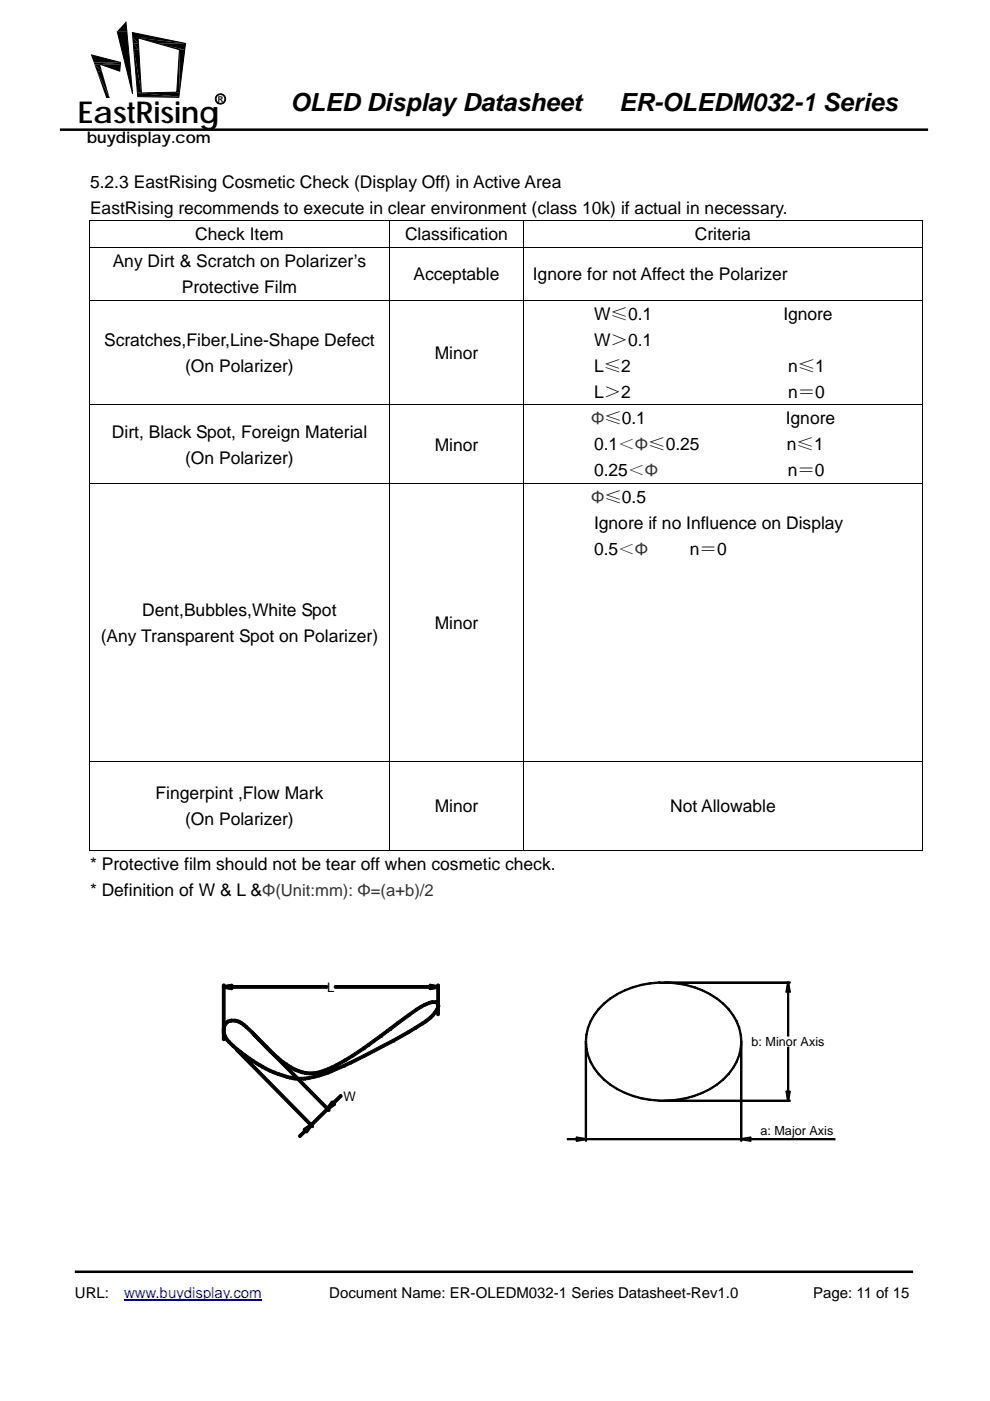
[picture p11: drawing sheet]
<svg xmlns="http://www.w3.org/2000/svg" width="210mm" height="297mm" viewBox="0 0 210 297" stroke-linecap="round" stroke-linejoin="round" font-family="sans-serif">
<defs><g id="words">
<text font-size="6.4" x="16.5" y="26">EastRising</text>
<g font-size="5.3">
<text x="61.6" y="23.6">OLED Display Datasheet</text>
<text x="131.3" y="23.6">ER-OLEDM032-1 Series</text>
</g>
<g font-size="3.7">
<text x="19.1" y="39.8">5.2.3 EastRising Cosmetic Check (Display Off) in Active Area</text>
<text x="19.1" y="45.3">EastRising recommends to execute in clear environment (class 10k) if actual in necessary.</text>
<text x="41.4" y="51">Check Item</text>
<text x="85.9" y="51">Classification</text>
<text x="147.4" y="51">Criteria</text>
<text x="23.9" y="56.7">Any Dirt &amp; Scratch on Polarizer’s</text>
<text x="87.7" y="59.4">Acceptable</text>
<text x="113" y="59.4">Ignore for not Affect the Polarizer</text>
<text x="38.5" y="62.2">Protective Film</text>
<text x="126" y="67.8">W≤0.1</text>
<text x="166.2" y="67.8">Ignore</text>
<text x="22.1" y="73.3">Scratches,Fiber,Line-Shape Defect</text>
<text x="92.2" y="76.1">Minor</text>
<text x="126" y="73.3">W＞0.1</text>
<text x="39.3" y="78.8">(On Polarizer)</text>
<text x="126" y="78.8">L≤2</text>
<text x="167.2" y="78.8">n≤1</text>
<text x="126" y="84.3">L＞2</text>
<text x="167.2" y="84.3">n＝0</text>
<text x="23.7" y="92.8">Dirt, Black Spot, Foreign Material</text>
<text x="92.2" y="95.5">Minor</text>
<text x="126" y="95.5">0.1</text>
<text x="137.5" y="95.5">≤0.25</text>
<text x="166.7" y="90">Ignore</text>
<text x="166.9" y="95.5">n≤1</text>
<text x="39.3" y="98.3">(On Polarizer)</text>
<text x="126" y="101">0.25</text>
<text x="167.1" y="101">n＝0</text>
<text x="126" y="112.2">Ignore if no Influence on Display</text>
<text x="126" y="117.7">0.5</text>
<text x="146.3" y="117.7">n＝0</text>
<text x="30.2" y="130.6">Dent,Bubbles,White Spot</text>
<text x="21.4" y="136.1">(Any Transparent Spot on Polarizer)</text>
<text x="92.2" y="133.4">Minor</text>
<text x="33" y="169.4">Fingerpint ,Flow Mark</text>
<text x="92.2" y="172.2">Minor</text>
<text x="142.1" y="172.2">Not Allowable</text>
<text x="39.3" y="174.9">(On Polarizer)</text>
<text x="19.1" y="184.4">* Protective film should not be tear off when cosmetic check.</text>
<text x="19.1" y="189.9">* Definition of W &amp; L &amp;</text>
</g>
<g font-size="3.5" fill="#333">
<text x="125.4" y="90">Φ≤0.1</text>
<text x="131.1" y="95.5">＜Φ</text>
<text x="133.2" y="101">＜Φ</text>
<text x="125.4" y="106.7">Φ≤0.5</text>
<text x="131.1" y="117.7">＜Φ</text>
<text x="55.6" y="189.9">Φ(Unit:mm): Φ=(a+b)/2</text>
</g>
<text font-size="3.4" x="18.4" y="30.4">buydisplay.com</text>
<g font-size="3.2">
<text x="15.9" y="275.1">URL:</text>
<text x="69.8" y="275.1">Document Name: ER-OLEDM032-1 Series Datasheet-Rev1.0</text>
<text x="172.5" y="275.1">Page: 11 of 15</text>
</g>
<text font-size="3.2" fill="#00f" x="26.3" y="275.1">www.buydisplay.com</text>
<g font-size="2.8">
<text x="69.4" y="210.2">L</text>
<text x="72.8" y="233.4">W</text>
</g>
<g font-size="2.7">
<text x="159.4" y="221.8">b: Minor Axis</text>
<text x="161.3" y="240.6">a: Major Axis</text>
</g>
<text font-size="1.7" x="46.2" y="21.6">R</text>
</g></defs>
<path d="M26.3 275.6h29.2" fill="none" stroke="#00f" stroke-width=".23"/>
<path d="M12.7 27.5h184.1M15.9 269.6h177.8" fill="none" stroke="#000" stroke-width=".53"/>
<g fill="none" stroke="#000" stroke-width=".21">
<path d="M19.3 11.6l6.3 1.6-.2 1.9-4.2-1.5M26.7 4.6l1.4 15.3-3.3-13.3M28.1 6.9l11.2 2.3-1.4 11.4-8.7-.1zM29.3 8l8.8 2.5-.6 9-7.5 .2zM30 19.6h8M29.2 20.6h8.8M19 52.5h176.5M19 46.9v5.5M19 52.6v11M82.5 46.9v5.5M82.5 52.6v11M111.1 46.9v5.5"/>
<path d="M111.1 52.6v11M195.5 46.8h-176.5M195.6 46.9v5.5M195.6 52.6v11M19 63.7h176.5M19 63.8v22M82.5 63.8v22M111.1 63.8v22M195.6 63.8v22"/>
<circle cx="46.8" cy="21" r="1.1"/>
<circle cx="46.8" cy="21" r=".94"/>
</g>
<g fill="#000">
<path d="M19.3 11.6l6.3 1.6h-5.7zM20 13.6l1.6 1.5h-1.1zM20 13.6h1.2l.4 1.5zM20.5 15.1l2.7 5.6h-.7zM20.5 15.1h1.1l1.6 5.6zM21.2 13.6h4.3l-.1 1.5zM24.8 6.6h2.1l1.2 13.3zM26.7 4.6l.2 2h-2.1zM28.1 6.9l5.6 1.1h-5.5zM28.2 8l1.2 1.2h-1.1zM28.2 8h1.1l.1 1.2zM28.3 9.2l1.1 1.3h-1z"/>
<path d="M28.3 9.2h1.1v1.3zM28.4 10.5l1.6 9h-.9zM28.4 10.5h1l.6 9zM29.1 19.5l.9 .2h-.9zM29.1 19.5h.9v.2zM29.1 19.7l8.9 .8h-8.8zM29.1 19.7h8.9v.8zM29.3 8l10 1.2h-5.9zM29.3 8h4.4l5.6 1.2zM33.4 9.2l5.8 1.3h-1.1zM33.4 9.2h5.9l-.1 1.3zM37.5 19.5h.6l-.1 .2z"/>
<path d="M38.1 10.5v9h-.6zM38.1 10.5h1.1l-1.1 9zM46.2 20h1.1zM46.4 19.9l.9 .1zM46.4 19.9h.7zM22.5 20.7h.7zM45.7 21l.2 .3h-.2zM45.7 21h.1l.1 .3zM45.7 20.6h.2zM45.7 20.6l.1 .4h-.1zM45.7 20.6h.2l-.1 .4zM45.7 21.3h.2z"/>
<path d="M45.7 21.3l.4 .3h-.2zM45.7 21.3h.2l.2 .3zM45.9 20.3v.3h-.2zM45.9 20.3h.2l-.2 .3zM45.9 21.6l.2 .1zM45.9 20.3h.2zM45.9 21.7l.5 .2h-.3zM45.9 21.7l.5 .2zM45.9 20.3l.2-.2v.2zM46.1 20.1h.3l-.3 .2zM46.1 21.9h.4zM46.1 20.1h.3z"/>
<path d="M46.1 20.1h.4zM46.1 21.9h.7zM46.2 20h.6zM46.2 21.9l.9 .1zM46.2 21.9h1.1zM46.4 22h.7zM46.8 20l.6 .1zM47 20.1h.4zM46.8 21.9h.5zM47 21.9h.4zM47.1 20.1l.5 .2zM47.1 20.1h.3l.2 .2z"/>
<path d="M47.1 21.9h.3zM47.4 20.3h.2zM47.4 20.3l.4 .3zM47.4 20.3h.2l.2 .3zM47.4 21.6l.2 .1zM47.1 21.9l.3-.2v.2zM47.4 21.7h.2l-.2 .2zM47.6 20.6h.2zM47.6 21.3v.3h-.2zM47.6 21.3h.2l-.2 .3zM47.6 20.6l.3 .4h-.2zM47.6 20.6h.2l.1 .4z"/>
<path d="M47.6 21.3h.2zM47.7 21l.1 .3h-.2zM47.7 21h.2l-.1 .3z"/>
</g>
<path d="M19.9 13.4h5.7" fill="none" stroke="#000" stroke-width=".4"/>
<path d="M19 46.7h.1v.2h-.1zM195.5 46.7h.2v.2h-.2zM195.5 52.4h.2v.2h-.2zM195.5 63.6h.2v.2h-.2z" fill="#000"/>
<g fill="#fff">
<path d="M125.4 86.3h2.8v4.8h-2.8z"/>
<path d="M131.1 91.8h6.4v4.8h-6.4z"/>
<path d="M133.2 97.3h11.6v4.8h-11.6z"/>
</g>
<path d="M19 85.9h176.5M19 85.9v16.6M82.5 85.9v16.6M111.1 85.9v16.6M195.6 85.9v16.6" fill="none" stroke="#000" stroke-width=".21"/>
<path d="M195.5 85.8h.2v.1h-.2z" fill="#000"/>
<g fill="#fff">
<path d="M125.4 103h2.8v4.8h-2.8z"/>
<path d="M131.1 114h15.2v4.8h-15.2z"/>
</g>
<g fill="none" stroke="#000" stroke-width=".21">
<path d="M19 102.6h176.5M19 102.6v58.8M82.5 102.6v58.8M111.1 102.6v58.8M195.6 102.6v58.8M19 161.6v18.7M82.5 161.6v18.7M111.1 161.6v18.7M195.5 161.5h-176.5M195.6 161.6v18.7M19 180.2h63.5M82.6 180.2h28.4"/>
<path d="M111.2 180.2h84.3"/>
</g>
<path d="M195.5 102.5h.2v.1h-.2zM195.5 161.4h.2v.2h-.2zM195.5 180.1h.2v.2h-.2z" fill="#000"/>
<path d="M55.6 186.5h36.4v4.2h-36.4z" fill="#fff"/>
<g fill="#000">
<path d="M47.2 217.6l.6 .1v.3l-.6-.1zM47.2 218.9l.6-.1v.2l-.6 .1zM47.3 219.5l.6-.2 .1 .3-.6 .2zM47.2 218.8h.3zM47.2 218.4h.3zM47.2 217.9l.3 .1zM47.2 219.1h.3zM47.3 217.5l.2 .2zM47.3 219.5l.3-.1zM47.5 217.1l.2 .2zM47.4 219.8l.3-.1zM47.5 220l.3-.1z"/>
<path d="M47.7 216.7l.2 .3zM48 216.5l.2 .2zM48.4 216.3l.3-.1 .2 .5-.3 .1zM48.3 216.3l.2 .2zM48.7 216.2l.1 .2zM49.1 216.1v.3zM49.8 216.1v.3zM50.3 216.2l-.1 .3zM50.6 216.3l-.1 .3zM50.9 216.4l-.1 .3zM51.2 216.6l-.1 .2zM51.4 216.7l-.1 .3z"/>
<path d="M51.9 217.1l-.1 .2zM52.5 217.5l-.2 .2zM53.7 218.7l-.2 .2zM53.5 219.4l.5-.4 15.9 16.1-.4 .5zM53.8 219.7l.2-.2zM80.8 219.6l.2 .3zM82.8 218.2l.2 .2zM84.2 216.7l.1 .3zM86.6 218.8l.2 .3zM86.6 214.9l.2 .3zM88 218l.2 .2zM88.2 213.8l.2 .2z"/>
<path d="M89.2 213.2l.1 .2zM89.6 217l.2 .2zM89.9 212.8l.1 .3zM90.3 216.6l.2 .2zM90.4 212.6l.2 .2zM91 212.4l.1 .2zM91.4 215.7l.1 .3zM91.4 212.2l.1 .3zM91.8 215.3l.2 .2zM91.8 212.2v.3zM91.5 215.1l.5 .4-.4 .4-.5-.4zM92.3 214.7l.2 .1z"/>
<path d="M92.4 212.2v.3zM92.6 212.2l-.1 .3zM92.8 212.4l-.1 .2zM92.7 214.1l.2 .1zM92.8 212.7l.2-.2zM92.8 213.9l.3 .1zM92.8 212.8l.3-.2zM92.5 212.8l.4-.4 .1 .1-.4 .4zM92.9 212.9h.3zM92.9 213.7h.3zM92.9 213.1l.3-.1zM92.9 213.3h.3z"/>
<path d="M92.9 213.4h.3zM92.9 213.6h.3zM92.4 213.9l.5 .3-.4 .6-.5-.3zM124.2 219.4h.2zM124.6 217.9l.1 .1zM125.1 216.5l.2 .1zM125.9 215.1l.1 .1zM126.9 213.8l.1 .2zM128 212.7l.1 .1zM129.3 211.6l.1 .1zM128 212.7l1.3-1.1 .2 .2-1.3 1.1zM130.9 210.7v.1z"/>
<path d="M132.4 209.9l.1 .1zM134.2 209.2v.1zM136 208.7v.1zM137.9 208.3v.2zM139.8 208.2v.1zM141.7 208.2v.1zM143.6 208.3v.2zM145.5 208.7v.1zM147.3 209.2v.1zM149 209.8v.2zM150.6 210.7v.1zM152.1 211.6v.1z"/>
<path d="M152.1 211.6l1.4 1.1-.2 .2-1.3-1.1zM153.5 212.7l-.1 .1zM154.6 213.8l-.1 .2zM154.4 214l.2-.1 1 1.2-.2 .2zM155.5 215.2l.1-.1zM156.2 216.6l.2-.1zM156.8 218l.1-.1zM157.1 219.4h.2zM47.7 220.3l.3-.1zM48 220.7l.2-.2zM48.3 221.1l.3-.2zM49.5 221.8l-.2 .2z"/>
<path d="M50.3 222.5l-.2 .2zM50.1 222.8l.4-.4 15.9 16.2-.4 .4zM51 223.1l-.2 .2zM51.8 223.6l-.2 .3zM52.3 224l-.1 .3zM53 224.2l-.1 .2zM53.8 225l-.2 .3zM54.5 225.5l-.2 .2zM55 225.8l-.2 .2zM54.8 220.7l.2-.2zM55.6 226.1l-.1 .3zM56.3 226.5l-.1 .3z"/>
<path d="M56.5 222l.2-.2zM56.7 222.6l.2-.2zM57.2 227l-.1 .2zM57.3 222.9l-.2 .2zM58 227.4l-.1 .2zM58.3 223.8l-.2 .2zM59 224l-.2 .2zM58.1 227.1l1.1 .4-.3 .5-1-.4zM59.1 227.7l-.2 .3zM59.5 224.8l-.2 .2zM60 225.2l-.2 .2zM60.8 225.4l-.1 .2z"/>
<path d="M60.8 228.3l-.1 .3zM61.1 225.9l-.2 .3zM61.5 228.5l-.1 .3zM61.7 226.3l-.2 .2zM62.1 226.5l-.1 .3zM62.3 228.6l-.1 .3zM62.5 226.7l-.1 .3zM62.6 228.7v.3zM62.9 226.9l-.1 .3zM63 226.7l.5 .1-.2 .6-.5-.2zM62.7 228.4h.4v.6h-.5zM63.1 228.7v.3z"/>
<path d="M63.4 227.1l-.1 .3zM63.8 227.2l-.1 .3zM64.2 227.4l-.1 .2zM64.4 228.7v.3zM64.7 227.5l-.1 .3zM64.7 228.7v.3zM65.1 227.5l-.1 .3zM65.6 228.6v.3zM65.7 227.6v.3zM66.2 227.6v.3zM66.6 227.5l.1 .3zM66.7 228.3l.1 .3z"/>
<path d="M67.3 227.4l.1 .3zM67.7 228l.1 .3zM67.9 227.3l.1 .3zM68.9 226.9l.1 .3zM69.5 226.4l.8-.4 .3 .6-.9 .3zM69.5 227.4l.1 .3zM69.6 226.7l.1 .2zM70.2 227.1l.1 .3zM70.3 226l1-.4 .2 .5-.9 .4zM70.4 226.3l.2 .3zM71.4 225.8l.1 .3zM73 225.9l.1 .3z"/>
<path d="M73.3 224.7l.2 .3zM74.3 225.3l.2 .3zM74.8 223.8l.2 .3zM77.1 222.3l.2 .2zM77.2 223.9l.2 .3zM78.1 221.6l.2 .2zM79.1 220.5l.2 .2zM83.4 220.6l.2 .3zM124.1 220.8l.2 .1zM124.2 222.3h.2zM124.6 223.8l.1-.1zM124.6 223.8l.2-.1 .6 1.4-.3 .1z"/>
<path d="M125.1 225.2l.2-.1zM125.9 226.5h.1zM126.9 227.8l.1-.1zM128 229l.1-.1zM128.2 228.8l1.3 1-.2 .3-1.3-1.1zM129.4 230v.1zM130.9 230.9l-.1 .1zM132.5 231.7v.1zM134.2 232.3v.2zM136 232.9v.1zM137.9 233.2v.1zM139.8 233.4v.1z"/>
<path d="M141.7 233.4v.1zM143.6 233.2v.1zM145.5 232.9v.1zM147.3 232.3v.2zM149 231.7v.1zM150.6 230.9l.1 .1zM152 229.8l1.3-1 .2 .2-1.4 1.1zM152.1 230v.1zM153.4 228.9l.1 .1zM155.4 226.4l.2 .1-1 1.3-.2-.2zM154.5 227.7l.1 .1zM155.5 226.5h.1z"/>
<path d="M156.7 223.7l.2 .1-.5 1.4-.3-.1zM156.2 225.1l.2 .1zM156.8 223.7l.1 .1zM157.1 222.3h.2zM157.2 220.9l.2-.1zM64.4 239.7l.4-.4 .4 .4-.4 .4z"/>
<path d="M47.2 218.4h.6v.4h-.6z" fill-rule="evenodd"/>
<path d="M47.2 218h.6v.4h-.6z" fill-rule="evenodd"/>
<path d="M47.4 217.1l.6 .3-.2 .4-.5-.3z" fill-rule="evenodd"/>
<path d="M47.2 219.2l.6-.2 .1 .3-.6 .2z" fill-rule="evenodd"/>
<path d="M47.4 209l1.7-.3 .1 .6-1.7 .3z" fill-rule="evenodd"/>
<path d="M47.7 216.8l.5 .3-.3 .3-.4-.3z" fill-rule="evenodd"/>
<path d="M47.2 208.8l.4-.2 .2 .3h-.6z" fill-rule="evenodd"/>
<path d="M47.2 209.1l.2-.1v.6l-.2-.3z" fill-rule="evenodd"/>
<path d="M47.7 216.7l.3-.2 .4 .4-.3 .3z" fill-rule="evenodd"/>
<path d="M48 216.5l.3-.2 .3 .5-.3 .2z" fill-rule="evenodd"/>
<path d="M48.8 216.1h.3v.6h-.2z" fill-rule="evenodd"/>
<path d="M47.5 209l1.7 .2-.1 .6-1.7-.3z" fill-rule="evenodd"/>
<path d="M48.9 209.1l.2-.1v.6l-.2-.2z" fill-rule="evenodd"/>
<path d="M49.1 208.7l.3 .1v.2h-.3z" fill-rule="evenodd"/>
<path d="M49.1 209.5h.3v.2l-.3 .1z" fill-rule="evenodd"/>
<path d="M48.8 209h.6v.5h-.6z" fill-rule="evenodd"/>
<path d="M49.1 216.1h.7v.6h-.7z" fill-rule="evenodd"/>
<path d="M49.9 216.1l.4 .1-.1 .6-.4-.1z" fill-rule="evenodd"/>
<path d="M50.3 216.2l.3 .1-.2 .5-.3-.1z" fill-rule="evenodd"/>
<path d="M50.6 216.3l.3 .1-.2 .6-.3-.2z" fill-rule="evenodd"/>
<path d="M50.9 216.4l.3 .2-.3 .5-.2-.1z" fill-rule="evenodd"/>
<path d="M51.2 216.6l.2 .1-.3 .5-.2-.1z" fill-rule="evenodd"/>
<path d="M51.5 216.7l.4 .4-.3 .5-.5-.4z" fill-rule="evenodd"/>
<path d="M51.9 217.1l.6 .4-.4 .5-.5-.5z" fill-rule="evenodd"/>
<path d="M52.5 217.5l1.2 1.2-.4 .4-1.3-1.1z" fill-rule="evenodd"/>
<path d="M53.3 219.1l.4-.4 .5 .6-.4 .4z" fill-rule="evenodd"/>
<path d="M53.5 219h.5l-.5 .4z" fill-rule="evenodd"/>
<path d="M53.8 219.7l.4-.4 1 1-.4 .4z" fill-rule="evenodd"/>
<path d="M49.1 209h20.2v.5h-20.2z" fill-rule="evenodd"/>
<path d="M69.3 209l.2 .1v.3l-.2 .2z" fill-rule="evenodd"/>
<path d="M71.2 209h20v.5h-20z" fill-rule="evenodd"/>
<path d="M70.9 209.1l.3-.1v.6l-.3-.2z" fill-rule="evenodd"/>
<path d="M80.6 219.4l1.4-1 .4 .4-1.4 1.1z" fill-rule="evenodd"/>
<path d="M82 218.4l.6-.5 .4 .5-.6 .4z" fill-rule="evenodd"/>
<path d="M82.6 217.9l1.6-1.2 .3 .5-1.5 1.2z" fill-rule="evenodd"/>
<path d="M84.2 216.7l2.4-1.8 .4 .5-2.5 1.8z" fill-rule="evenodd"/>
<path d="M86.6 214.9l1.6-1.1 .3 .5-1.6 1.1z" fill-rule="evenodd"/>
<path d="M83.3 220.4l3.2-1.8 .3 .5-3.2 1.8z" fill-rule="evenodd"/>
<path d="M86.5 218.6l1.4-.9 .3 .5-1.4 .9z" fill-rule="evenodd"/>
<path d="M88.2 213.8l1-.6 .3 .5-1 .6z" fill-rule="evenodd"/>
<path d="M89.2 213.2l.7-.4 .3 .5-.7 .4z" fill-rule="evenodd"/>
<path d="M87.9 217.7l1.6-1 .3 .5-1.6 1z" fill-rule="evenodd"/>
<path d="M89.9 212.8l.5-.2 .3 .5-.5 .2z" fill-rule="evenodd"/>
<path d="M89.5 216.7l.6-.4 .3 .5-.6 .4z" fill-rule="evenodd"/>
<path d="M90.5 212.6l.5-.2 .2 .5-.5 .2z" fill-rule="evenodd"/>
<path d="M91 209h.5v.5h-.5z" fill-rule="evenodd"/>
<path d="M91 212.3l.4-.1 .2 .6-.5 .1z" fill-rule="evenodd"/>
<path d="M91.2 209l.3 .1v.3l-.3 .2z" fill-rule="evenodd"/>
<path d="M91 209.5h.2l.1 .3z" fill-rule="evenodd"/>
<path d="M91 208.8l.3-.1-.1 .3h-.2z" fill-rule="evenodd"/>
<path d="M91.3 208.7l1.7 .3-.1 .5-1.7-.2z" fill-rule="evenodd"/>
<path d="M91.5 212.2h.3v.6h-.2z" fill-rule="evenodd"/>
<path d="M90.1 216.3l1.1-.8 .3 .5-1 .8z" fill-rule="evenodd"/>
<path d="M91.8 212.2h.6v.6h-.6z" fill-rule="evenodd"/>
<path d="M92.4 212.2h.2l-.1 .6-.2-.1z" fill-rule="evenodd"/>
<path d="M92.1 214.5l.4 .3-.5 .7-.5-.4z" fill-rule="evenodd"/>
<path d="M92.6 208.9h.6v6.2h-.6z" fill-rule="evenodd"/>
<path d="M92.7 212.3l.1 .1-.3 .5-.1-.1z" fill-rule="evenodd"/>
<path d="M92.6 215.1h.6a.3 .3 0 0 1-.3 .2 .3 .3 0 0 1-.3-.2z" fill-rule="evenodd"/>
<path d="M92.7 208.7l.3-.1 .2 .3h-.6z" fill-rule="evenodd"/>
<path d="M93 209a.3 .3 0 0 1 .1 .5l-.1 .1z" fill-rule="evenodd"/>
<path d="M91.2 209.2l1.7-.2 .1 .5-1.7 .3z" fill-rule="evenodd"/>
<path d="M92.6 212.9l.5-.3z" fill-rule="evenodd"/>
<path d="M92.6 213.7l.5 .3-.2 .2-.5-.3z" fill-rule="evenodd"/>
<path d="M92.6 212.9l.5-.2 .1 .1-.6 .2z" fill-rule="evenodd"/>
<path d="M92.6 213.6l.6 .2-.1 .2-.6-.2z" fill-rule="evenodd"/>
<path d="M92.6 212.9h.6v.1l-.6 .1z" fill-rule="evenodd"/>
<path d="M92.6 213.3h.6v.1h-.6z" fill-rule="evenodd"/>
<path d="M92.6 213.1l.6-.1v.3h-.6z" fill-rule="evenodd"/>
<path d="M92.6 213.4h.6v.2l-.6-.1z" fill-rule="evenodd"/>
<path d="M92.6 213.5l.6 .1v.1l-.6-.1z" fill-rule="evenodd"/>
<path d="M124.2 219.4h.3l-.1 1.5-.3-.1z" fill-rule="evenodd"/>
<path d="M124.6 217.9l.2 .1-.3 1.4h-.3z" fill-rule="evenodd"/>
<path d="M125.1 216.5l.3 .1-.6 1.4-.2-.1z" fill-rule="evenodd"/>
<path d="M125.9 215.1l.2 .2-.7 1.3-.3-.1z" fill-rule="evenodd"/>
<path d="M126.9 213.9l.2 .1-1 1.3-.2-.2z" fill-rule="evenodd"/>
<path d="M128 212.7l.2 .2-1.1 1.1-.2-.2z" fill-rule="evenodd"/>
<path d="M129.4 211.6l1.4-.9 .2 .2-1.5 .9z" fill-rule="evenodd"/>
<path d="M130.9 210.7l1.5-.8 .2 .2-1.6 .8z" fill-rule="evenodd"/>
<path d="M132.5 209.8l1.7-.6 .1 .3-1.7 .6z" fill-rule="evenodd"/>
<path d="M134.2 209.2l1.8-.5 .1 .3-1.8 .5z" fill-rule="evenodd"/>
<path d="M136 208.7l1.9-.4v.3l-1.9 .4z" fill-rule="evenodd"/>
<path d="M139.8 208.2h1.9v.2h-1.9z" fill-rule="evenodd"/>
<path d="M137.9 208.3l1.9-.1v.2l-1.9 .2z" fill-rule="evenodd"/>
<path d="M140.9 208.2h.2v.2z" fill-rule="evenodd"/>
<path d="M141.7 208.2l1.9 .1v.3l-1.9-.2z" fill-rule="evenodd"/>
<path d="M143.6 208.3l1.9 .4v.3l-1.9-.4z" fill-rule="evenodd"/>
<path d="M145.5 208.7l1.8 .5-.1 .3-1.8-.5z" fill-rule="evenodd"/>
<path d="M147.3 209.2l1.7 .6-.1 .3-1.7-.6z" fill-rule="evenodd"/>
<path d="M149.1 209.9l1.5 .8-.1 .2-1.6-.8z" fill-rule="evenodd"/>
<path d="M150.7 210.7l1.4 .9-.1 .2-1.5-.9z" fill-rule="evenodd"/>
<path d="M153.3 212.9l.2-.2 1.1 1.1-.2 .2z" fill-rule="evenodd"/>
<path d="M155.3 215.3l.3-.2 .8 1.4-.3 .1z" fill-rule="evenodd"/>
<path d="M156.1 216.6l.3-.1 .5 1.4-.2 .1z" fill-rule="evenodd"/>
<path d="M156.7 218l.2-.1 .3 1.5h-.2z" fill-rule="evenodd"/>
<path d="M167 208.3h.3l-.3 1.9h-.3z" fill-rule="evenodd"/>
<path d="M166.7 210.2l.2 .2z" fill-rule="evenodd"/>
<path d="M166.9 210.1h.6v.3h-.6z" fill-rule="evenodd"/>
<path d="M167 210.1h.2l.1 .1z" fill-rule="evenodd"/>
<path d="M167 219.5l.3 .1-.2 .1z" fill-rule="evenodd"/>
<path d="M167.1 208.2l.2 .1z" fill-rule="evenodd"/>
<path d="M167 208.3h.3l.3 1.9h-.3z" fill-rule="evenodd"/>
<path d="M167.5 208.2l.1 .1-.1 .1z" fill-rule="evenodd"/>
<path d="M167.5 210.2l.1 .1z" fill-rule="evenodd"/>
<path d="M47.2 208.9h.6v11.4h-.6z" fill-rule="evenodd"/>
<path d="M47.2 220.3l.6 .1-.4 .2z" fill-rule="evenodd"/>
<path d="M47.4 219.8l.6-.2 .1 .2-.6 .2z" fill-rule="evenodd"/>
<path d="M47.5 220l.5-.3 .2 .4-.5 .2z" fill-rule="evenodd"/>
<path d="M47.7 220.4l.5-.4 .3 .3-.5 .4z" fill-rule="evenodd"/>
<path d="M48.2 220.5l.2-.2 .4 .4-.5 .4-.3-.4z" fill-rule="evenodd"/>
<path d="M48.3 221.1l.5-.4 .9 .9-.4 .4z" fill-rule="evenodd"/>
<path d="M49.7 221.6l.8 .7-.4 .4-.8-.7z" fill-rule="evenodd"/>
<path d="M50.1 222.3l.4 .1-.4 .4-.1-.3z" fill-rule="evenodd"/>
<path d="M50.5 222.2l.7 .6-.4 .5-.7-.6z" fill-rule="evenodd"/>
<path d="M51.2 222.8l.7 .6-.3 .5-.7-.6z" fill-rule="evenodd"/>
<path d="M51.9 223.4l.6 .4-.3 .5-.6-.4z" fill-rule="evenodd"/>
<path d="M52.5 223.8l.5 .4-.3 .5-.5-.4z" fill-rule="evenodd"/>
<path d="M53 224.2l1 .6-.4 .5-.9-.6z" fill-rule="evenodd"/>
<path d="M53.9 224.8l.7 .4-.3 .5-.7-.4z" fill-rule="evenodd"/>
<path d="M54.6 225.2l.5 .3-.3 .5-.5-.3z" fill-rule="evenodd"/>
<path d="M54.8 220.7l.4-.4 1.5 1.5-.4 .4z" fill-rule="evenodd"/>
<path d="M55.1 225.5l.7 .4-.3 .5-.7-.4z" fill-rule="evenodd"/>
<path d="M55.8 225.9l.7 .4-.3 .5-.7-.4z" fill-rule="evenodd"/>
<path d="M56.3 222.2l.4-.4 .4 .4-.4 .4z" fill-rule="evenodd"/>
<path d="M56.5 226.3l.8 .4-.2 .5-.9-.4z" fill-rule="evenodd"/>
<path d="M56.9 222.4l.2-.2 .4 .4-.4 .5-.4-.5z" fill-rule="evenodd"/>
<path d="M57.5 222.6l1 .9-.4 .5-1-.9z" fill-rule="evenodd"/>
<path d="M57.3 226.7l.9 .4-.3 .5-.8-.4z" fill-rule="evenodd"/>
<path d="M58.5 223.5l.5 .5-.4 .4-.5-.4z" fill-rule="evenodd"/>
<path d="M59 224l.7 .6-.4 .4-.7-.6z" fill-rule="evenodd"/>
<path d="M59.7 224.6l.5 .4-.4 .4-.5-.4z" fill-rule="evenodd"/>
<path d="M60.2 225l.6 .4-.3 .5-.6-.5z" fill-rule="evenodd"/>
<path d="M59.1 227.4l1.8 .6-.2 .6-1.8-.6z" fill-rule="evenodd"/>
<path d="M60.8 225.4l.5 .3-.4 .5-.4-.3z" fill-rule="evenodd"/>
<path d="M61.2 225.7l.6 .3-.3 .5-.6-.3z" fill-rule="evenodd"/>
<path d="M60.9 228l.7 .2-.2 .5-.7-.1z" fill-rule="evenodd"/>
<path d="M61.8 226l.5 .3-.3 .5-.4-.3z" fill-rule="evenodd"/>
<path d="M61.6 228.2l.7 .1-.1 .6-.8-.1z" fill-rule="evenodd"/>
<path d="M62.3 226.3l.4 .2-.3 .5-.4-.2z" fill-rule="evenodd"/>
<path d="M62.3 228.3l.4 .1-.1 .6-.4-.1z" fill-rule="evenodd"/>
<path d="M62.7 226.5l.3 .2-.2 .5-.4-.2z" fill-rule="evenodd"/>
<path d="M63.1 228.4h1.3v.6h-1.3z" fill-rule="evenodd"/>
<path d="M63.5 226.8l.4 .1-.2 .6-.4-.1z" fill-rule="evenodd"/>
<path d="M63.9 226.9l.4 .2-.2 .5-.4-.1z" fill-rule="evenodd"/>
<path d="M64.3 227.1l.4 .1-.1 .5-.5-.1z" fill-rule="evenodd"/>
<path d="M64.4 239.3l1.4-1 .4 .5-1.4 1z" fill-rule="evenodd"/>
<path d="M64.4 239.3l.2 .2-.2 .2z" fill-rule="evenodd"/>
<path d="M64.3 228.4h.3l.1 .6h-.3z" fill-rule="evenodd"/>
<path d="M64.7 227.2h.5l-.2 .6h-.4z" fill-rule="evenodd"/>
<path d="M64.6 239.5l.2-.1a.3 .3 0 0 1 .3 .2 .3 .3 0 0 1-.1 .3z" fill-rule="evenodd"/>
<path d="M63.4 240.7l1.2-1.2 .4 .4-1.2 1.2z" fill-rule="evenodd"/>
<path d="M65 239.9l.2 .2-.3 .1-.1-.1z" fill-rule="evenodd"/>
<path d="M65.1 227.2l.6 .1v.6l-.6-.1z" fill-rule="evenodd"/>
<path d="M64.6 228.4l.9-.1 .1 .6-.9 .1z" fill-rule="evenodd"/>
<path d="M65.8 238.3l3.5-3.4 .4 .4-3.5 3.5z" fill-rule="evenodd"/>
<path d="M65.8 238.3l.4 .5h-.4z" fill-rule="evenodd"/>
<path d="M65.8 238.3a.29 .29 0 0 1 .4 0 .29 .29 0 0 1 0 .4z" fill-rule="evenodd"/>
<path d="M66.2 227.3l.4-.1 .1 .6-.5 .1z" fill-rule="evenodd"/>
<path d="M65.7 227.3h.5v.6h-.5z" fill-rule="evenodd"/>
<path d="M66.2 238.8l.2-.2v.4h-.4z" fill-rule="evenodd"/>
<path d="M65.8 238.4l.4 .3-1 1.4-.4-.4z" fill-rule="evenodd"/>
<path d="M66.6 227.2l.7-.1 .1 .6-.7 .1z" fill-rule="evenodd"/>
<path d="M65.5 228.3l1.2-.3 .1 .6-1.2 .2z" fill-rule="evenodd"/>
<path d="M67.3 227.1l.5-.1 .2 .6-.6 .1z" fill-rule="evenodd"/>
<path d="M66.6 228l1-.2 .2 .5-1 .3z" fill-rule="evenodd"/>
<path d="M67.8 227l1-.3 .2 .5-1 .4z" fill-rule="evenodd"/>
<path d="M68.8 226.7l.7-.3 .2 .5-.7 .3z" fill-rule="evenodd"/>
<path d="M70.2 233.6l.5 .3-1 1.4-.5-.4z" fill-rule="evenodd"/>
<path d="M69.3 234.9l.3-.1 .1 .2v.3z" fill-rule="evenodd"/>
<path d="M69.2 234.9l.4 .5a.29 .29 0 0 1-.4-.1 .29 .29 0 0 1 0-.4z" fill-rule="evenodd"/>
<path d="M67.6 227.8l1.8-.6 .2 .5-1.8 .6z" fill-rule="evenodd"/>
<path d="M69.7 235.4l.2-.3 .1 .4-.3 .1h-.2z" fill-rule="evenodd"/>
<path d="M69.4 227.2l.7-.3 .2 .5-.7 .3z" fill-rule="evenodd"/>
<path d="M70.4 233.7l1.7-1.5 .4 .4-1.6 1.5z" fill-rule="evenodd"/>
<path d="M70.2 233.6l.5-.1-.2 .2z" fill-rule="evenodd"/>
<path d="M70.4 233.7l.5 .4a.31 .31 0 0 1-.4 .1 .31 .31 0 0 1-.1-.3z" fill-rule="evenodd"/>
<path d="M70.3 234l.4-.5 .4 .4-.4 .4z" fill-rule="evenodd"/>
<path d="M70.9 234.1l.2-.2 .1 .3-.2 .2z" fill-rule="evenodd"/>
<path d="M69.3 234.9l1.4-1 .3 .5-1.4 1z" fill-rule="evenodd"/>
<path d="M71.2 225.6l2-1.1 .3 .5-2 1.1z" fill-rule="evenodd"/>
<path d="M72.1 232.2h.4v.4z" fill-rule="evenodd"/>
<path d="M70.1 226.9l2.8-1.2 .2 .5-2.8 1.2z" fill-rule="evenodd"/>
<path d="M73.2 224.5l1.5-.9 .3 .5-1.5 .9z" fill-rule="evenodd"/>
<path d="M72.9 225.7l1.3-.7 .2 .6-1.3 .6z" fill-rule="evenodd"/>
<path d="M74.6 223.6l2.4-1.6 .3 .5-2.3 1.6z" fill-rule="evenodd"/>
<path d="M76.9 222l1-.7 .4 .5-1 .7z" fill-rule="evenodd"/>
<path d="M74.2 225.1l2.9-1.5 .2 .6-2.8 1.4z" fill-rule="evenodd"/>
<path d="M77.9 221.3l1.2-.8 .4 .4-1.2 .9z" fill-rule="evenodd"/>
<path d="M79.1 220.5l1.5-1.1 .4 .5-1.5 1z" fill-rule="evenodd"/>
<path d="M77.1 223.6l6.2-3.2 .3 .5-6.2 3.3z" fill-rule="evenodd"/>
<path d="M124.2 221l.2 .2h-.3z" fill-rule="evenodd"/>
<path d="M124.1 220.9l.3-.1 .1 1.5h-.3z" fill-rule="evenodd"/>
<path d="M124.2 222.3h.3l.3 1.4-.2 .1z" fill-rule="evenodd"/>
<path d="M125.1 225.2l.3-.1 .7 1.3-.2 .1z" fill-rule="evenodd"/>
<path d="M125.9 226.5l.2-.1 1 1.2-.2 .2z" fill-rule="evenodd"/>
<path d="M126.9 227.8l.2-.2 1.1 1.2-.2 .2z" fill-rule="evenodd"/>
<path d="M129.5 229.8l1.5 1-.2 .2-1.4-.9z" fill-rule="evenodd"/>
<path d="M131 230.8l1.6 .8-.2 .2-1.5-.8z" fill-rule="evenodd"/>
<path d="M132.6 231.6l1.7 .6-.1 .3-1.7-.7z" fill-rule="evenodd"/>
<path d="M134.3 232.2l1.8 .5-.1 .3-1.8-.5z" fill-rule="evenodd"/>
<path d="M136 232.7l1.9 .3v.3l-1.9-.3z" fill-rule="evenodd"/>
<path d="M137.9 233l1.9 .2v.3l-1.9-.2z" fill-rule="evenodd"/>
<path d="M140.9 233.3l.2-.1v.3z" fill-rule="evenodd"/>
<path d="M141.7 233.2l1.9-.2v.3l-1.9 .2z" fill-rule="evenodd"/>
<path d="M139.8 233.2h1.9v.3h-1.9z" fill-rule="evenodd"/>
<path d="M143.6 233l1.9-.3v.3l-1.9 .3z" fill-rule="evenodd"/>
<path d="M145.4 232.7l1.8-.5 .1 .3-1.8 .5z" fill-rule="evenodd"/>
<path d="M147.2 232.2l1.7-.6 .1 .2-1.7 .7z" fill-rule="evenodd"/>
<path d="M148.9 231.6l1.6-.8 .1 .2-1.5 .8z" fill-rule="evenodd"/>
<path d="M150.5 230.8l1.5-1 .1 .3-1.4 .9z" fill-rule="evenodd"/>
<path d="M154.4 227.6l.2 .2-1.1 1.2-.2-.2z" fill-rule="evenodd"/>
<path d="M156.1 225.1l.3 .1-.8 1.3-.3-.1z" fill-rule="evenodd"/>
<path d="M157 222.3h.2l-.3 1.5-.2-.1z" fill-rule="evenodd"/>
<path d="M157.1 220.8l.3 .1-.1 1.4h-.3z" fill-rule="evenodd"/>
<path d="M157 219.4h.3l.1 1.4-.3 .1z" fill-rule="evenodd"/>
<path d="M157.1 221l.3 .2h-.3z" fill-rule="evenodd"/>
<path d="M166.8 231.4l.1 .1h-.2z" fill-rule="evenodd"/>
<path d="M166.7 231.5l.3-.1 .3 2h-.3z" fill-rule="evenodd"/>
<path d="M167 231.5h.3l-.2 .1z" fill-rule="evenodd"/>
<path d="M167 222.1l.2-.1 .1 .1z" fill-rule="evenodd"/>
<path d="M167 233.4h.3z" fill-rule="evenodd"/>
<path d="M167.5 233.2l.1 .1-.1 .2z" fill-rule="evenodd"/>
<path d="M166.9 231.3h.6v.3h-.6z" fill-rule="evenodd"/>
<path d="M167.5 231.3l.1 .2z" fill-rule="evenodd"/>
<path d="M167.3 231.4l.3 .1-.3 1.9h-.3z" fill-rule="evenodd"/>
<path d="M63.4 240.7l.4 .4a.29 .29 0 0 1-.4 0 .29 .29 0 0 1 0-.4z" fill-rule="evenodd"/>
<path d="M120.4 241.4h1.9v.3h-1.9z" fill-rule="evenodd"/>
<path d="M120.3 241.4h.1v.3z" fill-rule="evenodd"/>
<path d="M122.2 241.2h.3v.6h-.3z" fill-rule="evenodd"/>
<path d="M122.3 241.4l.2 .1-.1 .2z" fill-rule="evenodd"/>
<path d="M122.2 241.8l.2 .2z" fill-rule="evenodd"/>
<path d="M122.2 241.1h.2l-.1 .1z" fill-rule="evenodd"/>
<path d="M122.4 241.1l1.9 .3-.1 .3-1.9-.4z" fill-rule="evenodd"/>
<path d="M124.1 241.8h.3l-.1 .2z" fill-rule="evenodd"/>
<path d="M124.1 241.5l.2-.1v.3z" fill-rule="evenodd"/>
<path d="M124.3 241.4l.1 .1-.1 .2z" fill-rule="evenodd"/>
<path d="M122.3 241.7l1.9-.3 .1 .3-1.9 .3z" fill-rule="evenodd"/>
<path d="M157.2 241.4l1.9-.3 .1 .2-2 .4z" fill-rule="evenodd"/>
<path d="M157.1 241.8l.3 .1-.2 .1z" fill-rule="evenodd"/>
<path d="M157.2 241.4l.2 .1-.1 .2z" fill-rule="evenodd"/>
<path d="M157.1 241.4l.1 .3z" fill-rule="evenodd"/>
<path d="M157.2 241.4l2 .3-.1 .3-1.9-.3z" fill-rule="evenodd"/>
<path d="M159 241.5l.2-.1v.3z" fill-rule="evenodd"/>
<path d="M159.1 241.1l.2 .1z" fill-rule="evenodd"/>
<path d="M159.2 241.8h.1l-.1 .2z" fill-rule="evenodd"/>
<path d="M159 241.2h.3v.6h-.3z" fill-rule="evenodd"/>
<path d="M177 241.4l.1 .1-.1 .2z" fill-rule="evenodd"/>
</g>
<g fill="none" stroke="#000" stroke-width=".21">
<path d="M47.2 218.4h.6v.4h-.6zM47.2 208.9h.6v11.4h-.6zM47.2 218.4h.1M47.2 208.9l.2-.3h.2l.2 .3M47.2 218.8v.1M47.2 218.9l.6-.1v.2l-.6 .1zM47.2 218h.6v.4h-.6zM47.2 217.9v.1M47.2 219.1v.1M47.2 219.2l.6-.2 .1 .3-.6 .2zM47.2 217.6l.6 .1v.3l-.6-.1zM47.3 217.5l-.1 .1"/>
<path d="M47.3 219.5h.1M47.3 219.5l.6-.2 .1 .3-.6 .2zM47.4 209l1.7-.3 .1 .6-1.7 .3zM47.4 209l-.2 .2 .2 .3M47.4 217.1l.6 .3-.2 .4-.5-.3zM47.4 219.8l.6-.2 .1 .2-.6 .2zM47.4 219.8h.1M47.5 217.1h-.1M47.5 209l1.7 .2-.1 .6-1.7-.3zM47.7 216.8l.5 .3-.3 .3-.4-.3zM47.7 216.7v.1M47.7 216.7l.3-.2 .4 .4-.3 .3z"/>
<path d="M48 216.5l.3-.2 .3 .5-.3 .2zM48 216.5h.1M48.4 216.3h-.1M48.4 216.3l.3-.1 .2 .5-.3 .1zM48.7 216.1h.1M48.8 216.1h.3v.6h-.2zM48.8 209h.6v.5h-.6zM49.1 208.7l.3 .1v.2M49.1 216.1h.1M49.1 216.1h.7v.6h-.7zM49.1 209h20.2v.6h-20.2zM49.1 209l-.2 .1v.3l.2 .1"/>
<path d="M49.4 209.5l-.3 .3M49.8 216.1h.1M49.9 216.1l.4 .1-.1 .6-.4-.1zM50.3 216.2h.1M50.3 216.2l.3 .1-.2 .5-.3-.1zM50.6 216.3l.3 .1-.2 .6-.3-.2zM50.6 216.3h.1M50.9 216.4h.1M50.9 216.4l.3 .2-.3 .5-.2-.1zM51.2 216.6h.1M51.2 216.6l.2 .1-.3 .5-.2-.1zM51.4 216.7h.1"/>
<path d="M51.5 216.7l.4 .4-.3 .5-.5-.4zM51.9 217.1h.1M51.9 217.1l.6 .4-.4 .5-.5-.5zM52.5 217.5l1.2 1.2-.4 .4-1.3-1.1zM52.5 217.5h.1M53.3 219.1l.4-.4 .5 .6-.4 .4zM53.5 219.4l.5-.4 15.9 16.1-.4 .5zM53.5 218.9h.1M53.7 218.7h.1M53.8 219.7l.4-.4 1 1-.4 .4zM53.8 219.7h.1M54 219a.3 .3 0 0 0-.4-.1 .3 .3 0 0 0-.2 .3l.1 .2"/>
<path d="M69.3 209l.2 .1v.3l-.2 .2M71.2 209l-.3 .1v.3l.3 .1M71.2 209h20v.5h-20zM80.6 219.4l1.4-1 .4 .4-1.4 1.1zM81 219.9h.1M82 218.4l.6-.5 .4 .5-.6 .4zM82.6 217.9l1.6-1.2 .3 .5-1.5 1.2zM83 218.4h.1M84.2 216.7l2.4-1.8 .4 .5-2.5 1.8zM84.2 216.7h.1M86.5 218.6l1.4-.9 .3 .5-1.4 .9zM86.6 214.9h.1"/>
<path d="M86.6 214.9l1.6-1.1 .3 .5-1.6 1.1zM86.8 219.1h.1M87.9 217.7l1.6-1 .3 .5-1.6 1zM88.2 218.2h.1M88.2 213.8l1-.6 .3 .5-1 .6zM88.2 213.8h.1M89.2 213.2h.1M89.2 213.2l.7-.4 .3 .5-.7 .4zM89.5 216.7l.6-.4 .3 .5-.6 .4zM89.8 217.2h.1M89.9 212.8l.5-.2 .3 .5-.5 .2zM89.9 212.8h.1"/>
<path d="M90.1 216.3l1.1-.8 .3 .5-1 .8zM90.4 216.8h.1M90.4 212.6h.1M90.5 212.6l.5-.2 .2 .5-.5 .2zM91 209.5l.3 .3M91 209h.5v.5h-.5zM91 212.3l.4-.1 .2 .6-.5 .1zM91 212.3v.1M91.2 209.2l1.7-.2 .1 .5-1.7 .3zM91.2 209l.3 .1v.3l-.3 .2M91.3 208.7l1.7 .3-.1 .5-1.7-.2zM91.3 208.7l-.3 .1v.2"/>
<path d="M91.5 212.2h-.1M91.5 212.2h.3v.6h-.2zM91.5 215.1l.5 .4-.4 .4-.5-.4zM91.6 215.9l-.1 .1M91.8 212.2h.1M91.8 212.2h.6v.6h-.6zM92 215.5h.1M92.1 214.5l.4 .3-.5 .7-.5-.4zM92.4 212.2h.1M92.4 213.9l.5 .3-.4 .6-.5-.3zM92.4 212.2h.2l-.1 .6-.2-.1zM92.5 212.8l.4-.4 .1 .1-.4 .4z"/>
<path d="M92.5 214.8h.1M92.6 212.9l.5-.3zM92.6 212.9l.5-.2 .1 .1-.6 .2zM92.6 213.7l.5 .3-.2 .2-.5-.3zM92.6 212.9h.6v.1l-.6 .1zM92.6 212.2l.1 .1M92.6 213.3h.6v.1h-.6zM92.6 213.6l.6 .2-.1 .2-.6-.2zM92.6 208.9h.6v6.2h-.6zM92.6 208.9l.2-.3h.2l.2 .3M92.6 213.1l.6-.1v.3h-.6zM92.6 213.4h.6v.2l-.6-.1z"/>
<path d="M92.6 213.5l.6 .1v.1l-.6-.1zM92.6 215.1l.2 .2h.2l.2-.2M92.7 212.3l.1 .1-.3 .5-.1-.1zM92.8 212.4h.1M92.9 215.4h.1M92.9 209.3h.1M92.9 214.2h.1M93 209a.3 .3 0 0 1 .1 .5l-.1 .1M93 212.5h.1M93.1 212.6v.1M93.1 214h.1M93.2 212.8h.1"/>
<path d="M93.2 213.7v.1M93.2 213.3h.1M93.2 213h.1M93.2 213.4h.1M93.2 213.6h.1M124.2 219.4h.3l-.1 1.5-.3-.1zM124.2 219.4h.1M124.6 217.9h.1M124.6 217.9l.2 .1-.3 1.4h-.3zM125.1 216.5h.1M125.1 216.5l.3 .1-.6 1.4-.2-.1zM125.9 215.1h.1"/>
<path d="M125.9 215.1l.2 .2-.7 1.3-.3-.1zM126.9 213.8v.1M126.9 213.9l.2 .1-1 1.3-.2-.2zM128 212.7l.2 .2-1.1 1.1-.2-.2zM128 212.7h.1M128 212.7l1.3-1.1 .2 .2-1.3 1.1zM129.3 211.6h.1M129.4 211.6l1.4-.9 .2 .2-1.5 .9zM130.9 210.7l1.5-.8 .2 .2-1.6 .8zM130.9 210.7h-.1M132.4 209.8h.1M132.5 209.8l1.7-.6 .1 .3-1.7 .6z"/>
<path d="M134.2 209.2l1.8-.5 .1 .3-1.8 .5zM134.2 209.2h.1M136 208.7l1.9-.4v.3l-1.9 .4zM136 208.7h.1M137.9 208.3h.1M137.9 208.3l1.9-.1v.2l-1.9 .2zM139.8 208.2h1.9v.2h-1.9zM139.8 208.2h.1M140.7 208.3h.1M141.1 208.2h26.4v.2h-26.4zM141.1 208.2l-.2 .1 .2 .1M141.7 208.2h.1"/>
<path d="M141.7 208.2l1.9 .1v.3l-1.9-.2zM143.6 208.3h.1M143.6 208.3l1.9 .4v.3l-1.9-.4zM145.5 208.7h.1M145.5 208.7l1.8 .5-.1 .3-1.8-.5zM147.3 209.2l1.7 .6-.1 .3-1.7-.6zM147.3 209.2h.1M149 209.8h.1M149.1 209.9l1.5 .8-.1 .2-1.6-.8zM150.6 210.7h.1M150.7 210.7l1.4 .9-.1 .2-1.5-.9zM152.1 211.6h.1"/>
<path d="M152.1 211.6l1.4 1.1-.2 .2-1.3-1.1zM153.3 212.9l.2-.2 1.1 1.1-.2 .2zM153.5 212.7h.1M154.4 214l.2-.1 1 1.2-.2 .2zM154.6 213.8v.1M155.3 215.3l.3-.2 .8 1.4-.3 .1zM155.6 215.1h.1M156.1 216.6l.3-.1 .5 1.4-.2 .1zM156.4 216.5h.1M156.7 218l.2-.1 .3 1.5h-.2zM156.9 217.9h.1M157 219.4h.3l.1 1.4-.3 .1z"/>
<path d="M157.2 219.4h.1M166.7 210.2l.2 .2M166.9 210.1h.6v.3h-.6zM167 210.2h.3v9.3h-.3zM167 210.2l.1-.1 .2 .1M167 208.3l.2-.1 .1 .1M167 208.3h.3l-.3 1.9h-.3zM167 208.3h.3l.3 1.9h-.3zM167 219.5l.1 .2 .2-.2M167.5 208.2l.1 .1-.1 .1M167.6 210.2l-.1 .2M47.2 220.3l.2 .3h.2l.2-.3"/>
<path d="M47.5 220.7h.1M47.5 220h.1M47.5 220l.5-.3 .2 .4-.5 .2zM47.7 220.3v.1M47.7 220.4l.5-.4 .3 .3-.5 .4zM48 220.7h.1M48.2 220.5l.2-.2 .4 .4-.5 .4-.3-.4zM48.3 221.1h.1M48.3 221.1l.5-.4 .9 .9-.4 .4zM49.3 222h.1M49.7 221.6l.8 .7-.4 .4-.8-.7zM50 222.4h.1"/>
<path d="M50.1 222.8l.4-.4 15.9 16.2-.4 .4zM50.1 222.7h.1M50.5 222.4l-.4-.1-.1 .2 .1 .3M50.5 222.2l.7 .6-.4 .5-.7-.6zM50.8 223.3h.1M51.2 222.8l.7 .6-.3 .5-.7-.6zM51.6 223.9h.1M51.9 223.4l.6 .4-.3 .5-.6-.4zM52.2 224.3h.1M52.5 223.8l.5 .4-.3 .5-.5-.4zM53 224.2l1 .6-.4 .5-.9-.6zM53 224.2h.1"/>
<path d="M53.6 225.3h.1M53.9 224.8l.7 .4-.3 .5-.7-.4zM54.3 225.7h.1M54.6 225.2l.5 .3-.3 .5-.5-.3zM54.8 220.7l.4-.4 1.5 1.5-.4 .4zM54.8 220.7h.1M54.8 226h.1M55.1 225.5l.7 .4-.3 .5-.7-.4zM55.5 226.4h.1M55.8 225.9l.7 .4-.3 .5-.7-.4zM56.2 226.8h.1M56.3 222.2l.4-.4 .4 .4-.4 .4z"/>
<path d="M56.5 226.3l.8 .4-.2 .5-.9-.4zM56.7 222.6h.1M56.7 221.8h.1M56.9 222.4l.2-.2 .4 .4-.4 .5-.4-.5zM57.1 227.2h.1M57.1 223.1h.1M57.3 226.7l.9 .4-.3 .5-.8-.4zM57.5 222.6l1 .9-.4 .5-1-.9zM57.9 227.6h.1M58.1 224h.1M58.1 227.1l1.1 .4-.3 .5-1-.4zM58.5 223.5l.5 .5-.4 .4-.5-.4z"/>
<path d="M58.9 228h.1M59 224l.7 .6-.4 .4-.7-.6zM59 224h.1M59.1 227.4l1.8 .6-.2 .6-1.8-.6zM59.3 225h.1M59.7 224.6l.5 .4-.4 .4-.5-.4zM59.8 225.4h.1M60.2 225l.6 .4-.3 .5-.6-.5zM60.7 228.6h.1M60.8 225.4l.5 .3-.4 .5-.4-.3zM60.8 225.4h.1M60.9 228l.7 .2-.2 .5-.7-.1z"/>
<path d="M60.9 226.2h.1M61.2 225.7l.6 .3-.3 .5-.6-.3zM61.4 228.7v.1M61.5 226.5h.1M61.6 228.2l.7 .1-.1 .6-.8-.1zM61.8 226l.5 .3-.3 .5-.4-.3zM62 226.8h.1M62.2 228.9h.1M62.3 226.3l.4 .2-.3 .5-.4-.2zM62.3 228.3l.4 .1-.1 .6-.4-.1zM62.4 227h.1M62.6 229h.1"/>
<path d="M62.7 228.4h.4v.6h-.5zM62.7 226.5l.3 .2-.2 .5-.4-.2zM62.8 227.2h.1M63 226.7l.5 .1-.2 .6-.5-.2zM63.1 229h.1M63.1 228.4h1.3v.6h-1.3zM63.3 227.4h.1M63.5 226.8l.4 .1-.2 .6-.4-.1zM63.7 227.5h.1M63.9 226.9l.4 .2-.2 .5-.4-.1zM64.1 227.6h.1M64.3 227.1l.4 .1-.1 .5-.5-.1z"/>
<path d="M64.3 228.4h.3l.1 .6h-.3zM64.4 229h.1M64.4 239.7l.4-.4 .4 .4-.4 .4zM64.4 239.3l1.4-1 .4 .5-1.4 1zM64.4 239.3v.4M64.6 239.5l.2-.1a.3 .3 0 0 1 .3 .2 .3 .3 0 0 1-.1 .3M64.6 227.7v.1M64.6 228.4l.9-.1 .1 .6-.9 .1zM64.7 229h.1M64.7 227.2h.5l-.2 .6h-.4zM65 227.8h.1M65.1 227.2l.6 .1v.6l-.6-.1z"/>
<path d="M65.5 228.3l1.2-.3 .1 .6-1.2 .2zM65.6 228.8v.1M65.7 227.9h.1M65.7 227.3h.5v.6h-.5zM65.8 238.4l.4 .3-1 1.4-.4-.4zM65.8 238.3a.3 .3 0 0 0-.1 .4 .3 .3 0 0 0 .3 .1h.2M65.8 238.3l3.5-3.4 .4 .4-3.5 3.5zM65.8 238.3h.3l.1 .4M66 238.5h.1M66.2 227.3l.4-.1 .1 .6-.5 .1zM66.2 227.9h.1M66.4 238.6v.4h-.4"/>
<path d="M66.6 227.2l.7-.1 .1 .6-.7 .1zM66.6 228l1-.2 .2 .5-1 .3zM66.7 227.8h.1M66.8 228.6h.1M67.3 227.1l.5-.1 .2 .6-.6 .1zM67.4 227.7h.1M67.6 227.8l1.8-.6 .2 .5-1.8 .6zM67.8 228.3h.1M67.8 227l1-.3 .2 .5-1 .4zM68 227.6h.1M68.8 226.7l.7-.3 .2 .5-.7 .3zM69 227.2h.1"/>
<path d="M69.2 234.9a.3 .3 0 0 0 .1 .4 .3 .3 0 0 0 .3 .1M69.3 234.9l.3-.1 .1 .2v.3M69.3 234.9l1.4-1 .3 .5-1.4 1zM69.4 227.2l.7-.3 .2 .5-.7 .3zM69.5 226.4l.8-.4 .3 .6-.9 .3zM69.6 227.7h.1M69.7 226.9h.1M69.9 235.1v.5h-.4M70.1 226.9l2.8-1.2 .2 .5-2.8 1.2zM70.2 233.6l.5 .3-1 1.4-.5-.4zM70.3 234l.4-.5 .4 .4-.4 .4zM70.3 226l1-.4 .2 .5-.9 .4z"/>
<path d="M70.3 227.4h.1M70.4 233.7l1.7-1.5 .4 .4-1.6 1.5zM70.4 233.7v.2a.31 .31 0 0 0 .1 .3 .31 .31 0 0 0 .4-.1M70.6 226.5v.1M70.7 233.5l-.5 .1M71.1 233.9l.1 .3-.2 .2M71.2 225.6l2-1.1 .3 .5-2 1.1zM71.5 226.1h.1M72.1 232.2h.4v.4M72.9 225.7l1.3-.7 .2 .6-1.3 .6zM73.1 226.2h.1M73.2 224.5l1.5-.9 .3 .5-1.5 .9z"/>
<path d="M73.5 225h.1M74.2 225.1l2.9-1.5 .2 .6-2.8 1.4zM74.4 225.6h.1M74.6 223.6l2.4-1.6 .3 .5-2.3 1.6zM75 224.1h.1M76.9 222l1-.7 .4 .5-1 .7zM77.1 223.6l6.2-3.2 .3 .5-6.2 3.3zM77.3 222.5h.1M77.3 224.2h.1M77.9 221.3l1.2-.8 .4 .4-1.2 .9zM78.3 221.8h.1M79.1 220.5l1.5-1.1 .4 .5-1.5 1z"/>
<path d="M79.1 220.5h.1M83.3 220.4l3.2-1.8 .3 .5-3.2 1.8zM83.6 220.9h.1M124.1 220.9l.3-.1 .1 1.5h-.3zM124.1 221.2h.3v20.6h-.3zM124.1 221.2l.1-.2 .2 .2M124.1 220.8v.1M124.2 222.3h.3l.3 1.4-.2 .1zM124.2 222.3h.1M124.3 220.9h.1M124.6 223.8h.1M124.6 223.8l.2-.1 .6 1.4-.3 .1z"/>
<path d="M125.1 225.2h.1M125.1 225.2l.3-.1 .7 1.3-.2 .1zM125.9 226.5h.1M125.9 226.5l.2-.1 1 1.2-.2 .2zM126.9 227.8h.1M126.9 227.8l.2-.2 1.1 1.2-.2 .2zM128 229h.1M128.2 228.8l1.3 1-.2 .3-1.3-1.1zM129.3 230.1h.1M129.5 229.8l1.5 1-.2 .2-1.4-.9zM130.8 231h.1M131 230.8l1.6 .8-.2 .2-1.5-.8z"/>
<path d="M132.4 231.8h.1M132.6 231.6l1.7 .6-.1 .3-1.7-.7zM134.2 232.5h.1M134.3 232.2l1.8 .5-.1 .3-1.8-.5zM136 233h.1M136 232.7l1.9 .3v.3l-1.9-.3zM137.9 233.3h.1M137.9 233l1.9 .2v.3l-1.9-.2zM139.8 233.2h1.9v.3h-1.9zM139.8 233.5h.1M140.7 233.4h.1M141.1 233.2h26.4v.3h-26.4z"/>
<path d="M141.1 233.2l-.2 .1 .2 .2M141.7 233.2l1.9-.2v.3l-1.9 .2zM141.7 233.5h.1M143.6 233l1.9-.3v.3l-1.9 .3zM143.6 233.3h.1M145.4 232.7l1.8-.5 .1 .3-1.8 .5zM145.5 233h.1M147.2 232.2l1.7-.6 .1 .2-1.7 .7zM147.3 232.5h.1M148.9 231.6l1.6-.8 .1 .2-1.5 .8zM149.1 231.8h-.1M150.5 230.8l1.5-1 .1 .3-1.4 .9z"/>
<path d="M150.6 231h.1M152 229.8l1.3-1 .2 .2-1.4 1.1zM152.1 230.1h.1M153.5 229h.1M154.4 227.6l.2 .2-1.1 1.2-.2-.2zM154.6 227.8h.1M155.4 226.4l.2 .1-1 1.3-.2-.2zM155.6 226.5h.1M156.1 225.1l.3 .1-.8 1.3-.3-.1zM156.4 225.2h.1M156.7 223.7l.2 .1-.5 1.4-.3-.1zM156.9 223.8h.1"/>
<path d="M157 222.3h.2l-.3 1.5-.2-.1zM157.1 220.8l.3 .1-.1 1.4h-.3zM157.1 221.2h.3v20.6h-.3zM157.1 221.2l.1-.2 .2 .2M157.2 220.9h.1M157.2 222.3h.1M157.4 220.8v.1M166.7 231.5l.3-.1 .3 2h-.3zM166.9 231.3h.6v.3h-.6zM166.9 231.3l-.2 .2M167 222.1h.3v9.4h-.3zM167 222.1l.1-.1 .2 .1"/>
<path d="M167 231.5l.2 .1 .1-.1M167 233.4l.1 .1 .2-.1M167.2 233.4h.1M167.3 231.4l.3 .1-.3 1.9h-.3zM167.5 233.2l.1 .1-.1 .2M167.5 231.3l.1 .2M63.4 240.7a.3 .3 0 0 0 0 .3 .3 .3 0 0 0 .2 .2l.2-.1M63.4 240.7l1.2-1.2 .4 .4-1.2 1.2zM65.2 240.1l-.1 .1-.3-.1M120.4 241.4l-.1 .1 .1 .2M120.4 241.4h1.9v.3h-1.9zM122.2 241.8l.2 .2"/>
<path d="M122.2 241.2h.3v.6h-.3zM122.3 241.7l1.9-.3 .1 .3-1.9 .3zM122.3 241.4l.2 .1-.2 .2M122.4 241.1l1.9 .3-.1 .3-1.9-.4zM122.4 241.1l-.2 .1M124.1 241.8l.1 .2 .2-.2M124.1 241.5l.2-.1 .1 .2-.2 .1zM124.3 241.4h32.9v.3h-32.9zM157.1 241.8l.1 .2 .2-.2M157.1 241.4l.3 .1-.1 .2-.2-.1zM157.2 241.4l1.9-.3 .1 .2-2 .4zM157.2 241.5h.1"/>
<path d="M157.2 241.4l2 .3-.1 .3-1.9-.3zM159 241.2h.3v.6h-.3zM159.1 241.1l.2 .1M159.2 241.4h17.8v.3h-17.8zM159.2 241.4l-.2 .1 .2 .2M159.3 241.8l-.2 .2M177 241.4l.1 .1-.1 .2"/>
</g>
<path d="M124.3 221.2v20.6" fill="none" stroke="#000" stroke-width=".3"/>
<path d="M141.1 208.3h26.4M167.2 210.2v9.3M141.1 233.4h26.4M157.2 221.2v20.6M167.2 222.1v9.4M124.3 241.5h32.9M159.2 241.5h17.8" fill="none" stroke="#000" stroke-width=".28"/>
<use href="#words"/>
</svg>
